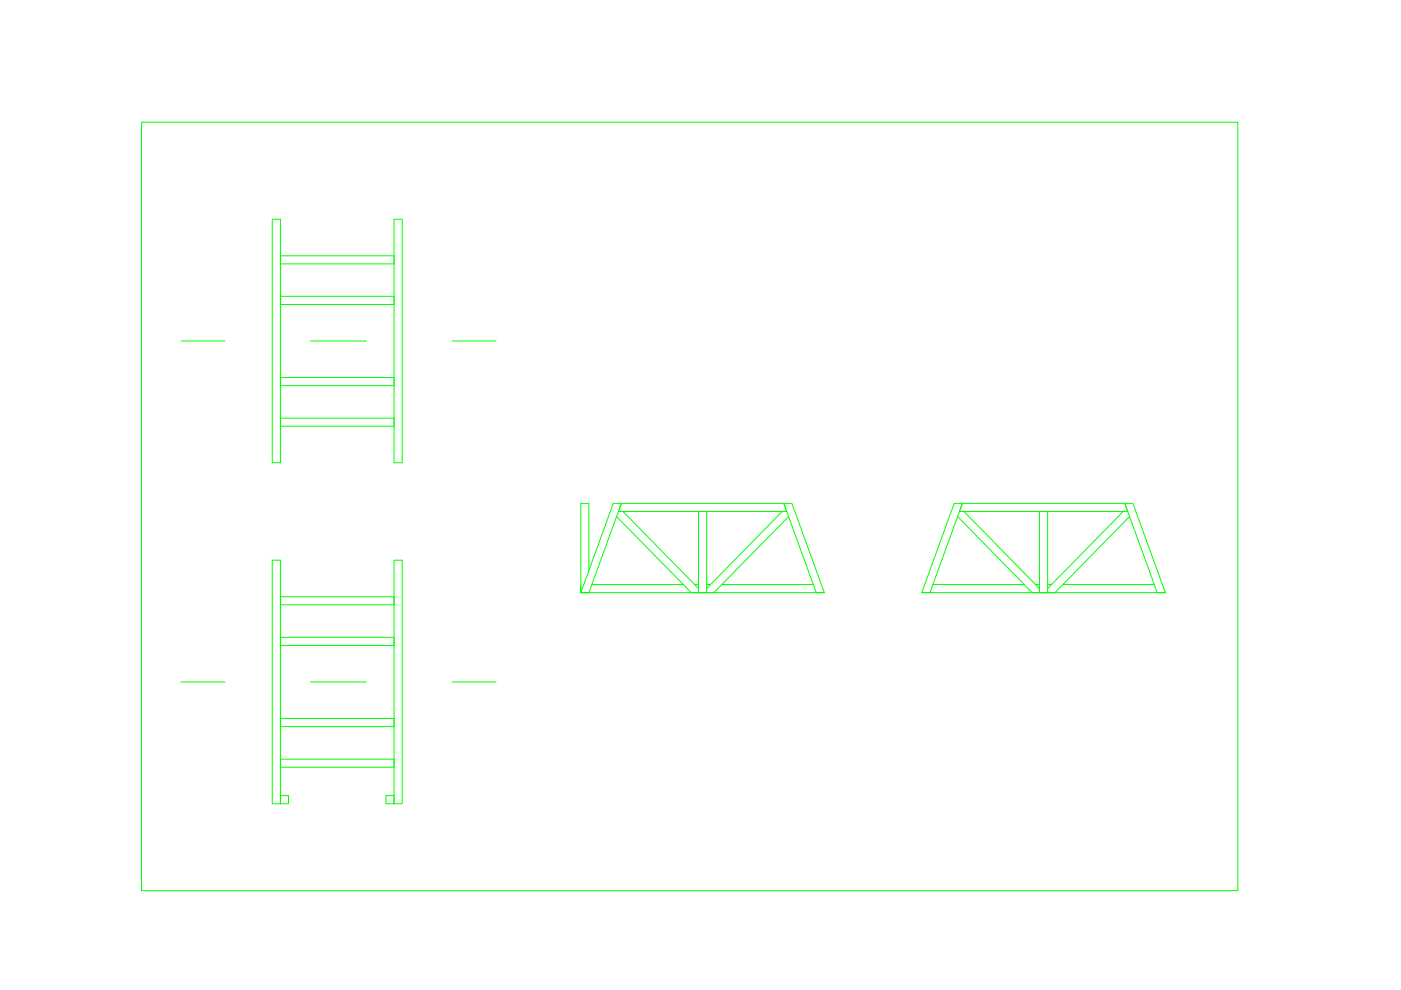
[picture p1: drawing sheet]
<svg xmlns="http://www.w3.org/2000/svg" width="297mm" height="210mm" viewBox="0 0 297 210" stroke-linecap="round" stroke-linejoin="round" font-family="sans-serif">
<!-- layer: supports -->
<g fill="none" stroke="#0f0" stroke-width=".21">
<path d="M30 25.9h232.4v162.9h-232.4zM57.7 46.5h1.8v51.6h-1.8zM59.5 54.2h24v1.8h-24zM83.5 46.5h1.8v51.6h-1.8zM38.3 72.3h9.5M59.5 62.8h24v1.8h-24zM65.8 72.3h12M95.8 72.3h9.4M59.5 80h24v1.8h-24zM59.5 88.7h24v1.7h-24zM57.7 118.8h1.8v51.6h-1.8zM83.5 118.8h1.8v51.6h-1.8z"/>
<path d="M130 106.7h1.7l-6.8 19h-1.8zM130.7 109.5l15.9 16.2h4.8l15.8-16.2M131.7 106.7h34.5l.6 1.7h-35.7zM132.1 108.4l16 16.4M148.1 108.4h1.7v17.3h-1.7zM165.8 108.4l-16 16.4M166.2 106.7h1.7l6.9 19h-1.7zM202.3 106.7h1.7l-6.8 19h-1.8zM203 109.5l15.8 16.2M204 106.7h34.5l.6 1.7h-35.7zM204.4 108.4l16 16.4M220.4 108.4h1.7v17.3h-1.7z"/>
<path d="M238.1 108.4l-16 16.4M238.5 106.7h1.7l6.9 19h-1.7zM239.5 109.5l-15.8 16.2M59.5 135.1h24v1.7h-24zM59.5 126.5h24v1.7h-24zM123.1 123.9v1.8h51.7M124.9 121v-14.3h-1.8v19h1.8M125.5 123.9h19.4M147.3 123.9h.8M149.8 123.9h.8M153.1 123.9h19.3M195.4 125.7h51.7"/>
<path d="M197.8 123.9h19.3M219.6 123.9h.8M222.1 123.9h.8M225.4 123.9h19.3M247.1 125.7h.1M38.3 144.6h9.5M59.5 152.3h24v1.8h-24zM65.8 144.6h12M95.8 144.6h9.4M59.5 161h24v1.7h-24zM59.5 168.7h1.7v1.7h-1.7zM81.8 168.7h1.7v1.7h-1.7z"/>
</g>
</svg>
